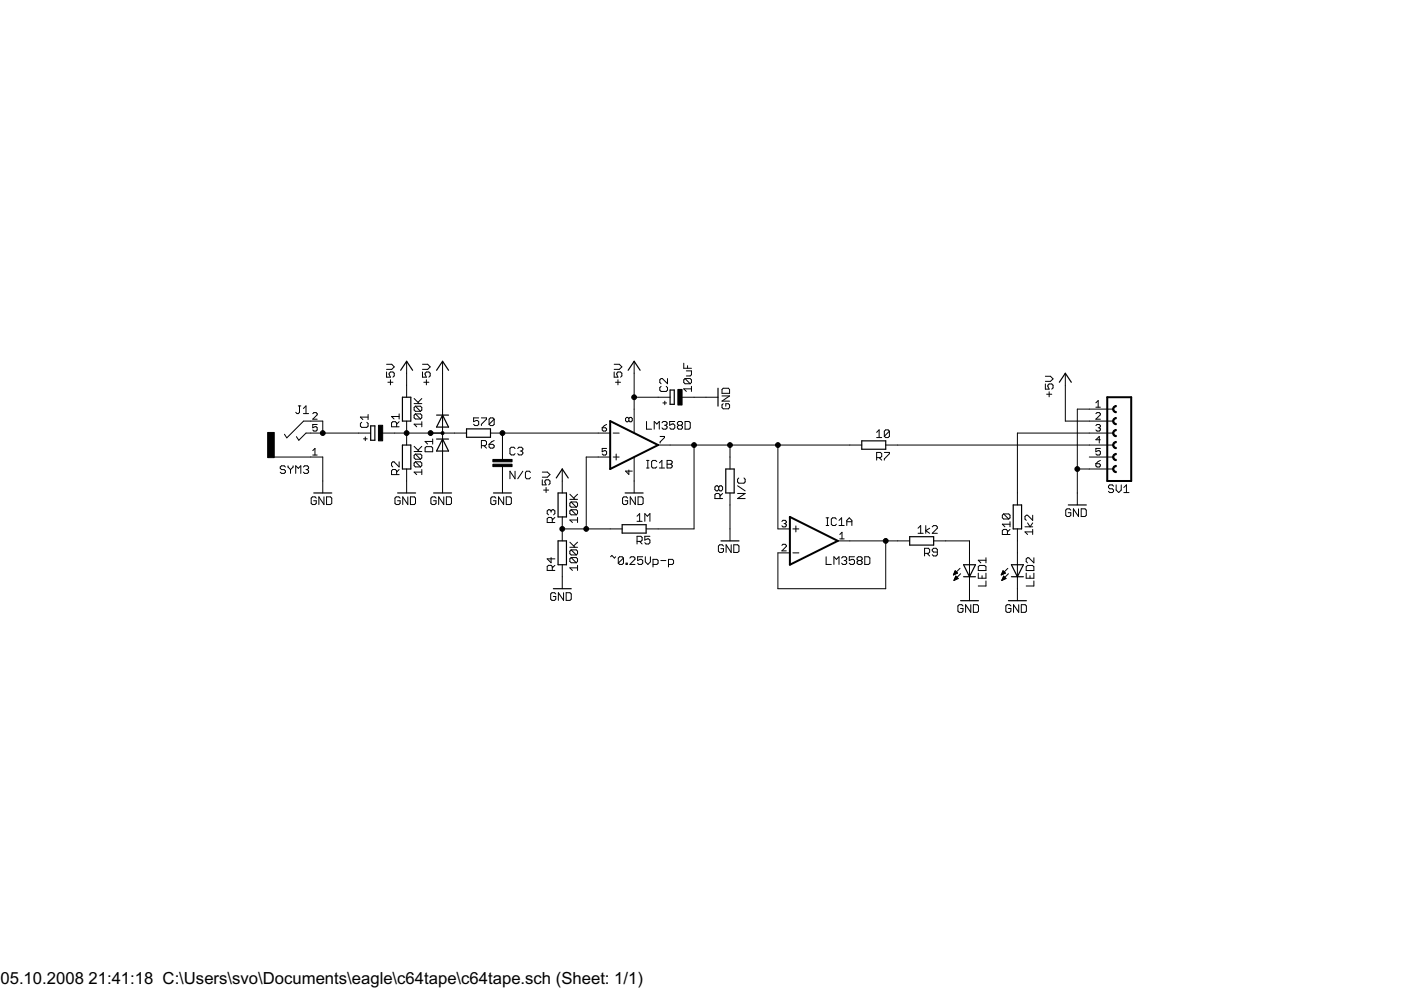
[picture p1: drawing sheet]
<svg xmlns="http://www.w3.org/2000/svg" width="297mm" height="210mm" viewBox="0 0 297 210" stroke-linecap="round" stroke-linejoin="round" font-family="sans-serif">
<defs><g id="words">
<g font-size="4">
<text x=".1" y="208.7">05.10.2008</text>
<text x="18.8" y="208.7">21:41:18 C:\Users\svo\Documents\eagle\c64tape\c64tape.sch (Sheet: 1/1)</text>
</g>
</g></defs>
<g fill="#000" stroke="#000" stroke-width=".21">
<path d="M82 78.9v1.1zM82 80h.8zM82 78.3h1.1zM82.5 79.1v.3zM82.5 79.1l.3-.2zM82.5 79.4l.3 .6zM82.8 78.9h.5zM83.1 78.3l.5-.5zM82 77.2h1.1zM83.3 78.9l.3 .2zM83.6 79.1v.6zM83.6 79.7l-.3 .3z"/>
<path d="M83.1 77.2l.5 .6zM86.2 76.6v2.5zM89.6 78.9v1.1zM89.6 80h.8zM89.6 78.3h1.1zM90.1 79.1v.3zM90.1 79.1l.3-.2zM90.1 79.4l.3 .6zM90.4 78.9h.5zM90.7 78.3l.5-.5zM89.6 77.2h1.1zM90.9 78.9l.3 .2z"/>
<path d="M91.2 79.1v.6zM91.2 79.7l-.3 .3zM90.7 77.2l.5 .6zM93.8 76.6v2.5zM93.8 79.1v7.6zM130.2 78.9v1.1zM130.2 80h.8zM130.2 78.3h1.1zM130.8 79.1v.3zM131 78.9l-.2 .2zM130.8 79.4l.2 .6zM131 78.9h.6z"/>
<path d="M131.3 78.3l.5-.5zM130.2 77.2h1.1zM131.6 78.9l.2 .2zM131.8 79.1v.6zM131.8 79.7l-.2 .3zM131.3 77.2l.5 .6zM134.5 76.6v2.5zM134.5 79.1v5.1zM145 77v1.1zM145.5 79.7h.8zM145.8 77.5v.6zM146.3 79.7l.3-.2z"/>
<path d="M146.6 78.6v.9zM145.5 78.6h1.1zM145 78.1h1.6zM221.6 79.8h1.1zM59.4 99v.3zM59.4 99.3l.3 .3zM59.4 99l.3-.2zM59.7 99.6h.5zM59.7 98.8h.5zM60.2 99.6l.3 .2zM60.2 98.8l.3 .2zM60.5 99.8v.3z"/>
<path d="M60.3 92.1l.5 .7zM61.1 98.8v.2zM61.1 99l.5 .6zM61.6 99.6l.5-.6zM61.6 99.6v.8zM62.1 98.8v.2zM62.7 98.8l.5 .5zM62.7 87.4l.3 .3zM63 87.7h.2zM63.2 99.3l.6-.5zM63.5 87.4l-.3 .3zM63.2 86.1h.6z"/>
<path d="M62.8 92.6l.6 .7zM63.5 86.1v1.3zM63.8 98.8v1.6zM64.3 99l.3-.2zM64.3 86.6l.6-.5zM64.3 87.7h1.1zM64.4 89.3l-3.6 3.5zM64.6 98.8h.6zM64.9 86.1v1.6zM64.9 91.8l-1.5 1.5zM65.2 98.8l.2 .2zM64.9 99.6h.3z"/>
<path d="M65.2 99.6l.2 .2zM65.4 99v.3zM65.4 99.3l-.2 .3zM65.4 99.8v.3zM64.4 89.3h1.5zM64.9 91.8h1zM58.1 96.9h7.8zM66.3 95.5l.5-.4zM66.3 96.5h.9zM66.3 88.9l.9-1zM66.3 90v.7zM66.3 90.7l.5-.2z"/>
<path d="M66.5 87.5l-.2 .2zM66.3 91.2l.2 .2zM66.8 95.1v1.4zM66.8 90.5h.2zM66.5 87.5h.5zM67 90.5l.2 .2zM66.5 91.4h.5zM66.3 88.9h.9zM67.2 87.7v.2zM67 87.5l.2 .2zM66.3 90h.9zM67.2 90.7v.5z"/>
<path d="M67.2 91.2l-.2 .2zM65.9 96.9h2.5zM65.9 89.3h2.5zM65.9 91.8h2.5zM68.4 89.3v2.5zM68.4 91.8h7.7zM68.4 96.9v5.1zM76.1 91.8h2.5zM76.4 89.8v.5zM76.4 90.3l.3 .3zM76.4 88.4h1.6zM76.4 89.8l.3-.3z"/>
<path d="M76.7 90.6h1.1zM76.4 88.4l.5 .6zM77.1 93h.8zM77.4 92.6v.8zM77.8 90.6l.2-.3zM78 89.8v.5zM77.8 89.5l.2 .3zM78 87.9v1.1zM82.2 81h1.1zM82.8 80.5v1.1zM83 89.7v.8zM83 89.7l.3-.3z"/>
<path d="M83 88.3h1.6zM83.3 99.5l-.3 .3zM83 98.2v.5zM83 98.7l.3 .3zM83.3 89.4h.5zM83.3 99.5h.5zM83.3 97.9l-.3 .3zM83 88.3l.5 .5zM83.3 97.9h.2zM81.1 91.8h2.6zM83.7 91.8h2.5zM83.8 89.4l.3 .3z"/>
<path d="M83.8 99.5l.3 .3zM84.1 89.7v.8zM84.1 89.9l.5-.5zM84.1 99.8v.8zM83 90.5h1.6zM84.6 87.8v1zM84.6 97.9v1.1zM83.5 97.9l1.1 1.1zM86.2 81.7v2.5zM86.2 89.3v2.5zM86.2 91.8v2.6zM86.2 79.1v2.6z"/>
<path d="M86.2 91.8h5.1zM87.8 89.9h1.6zM87.8 88v.6zM88.1 87.8l-.3 .2zM87.8 86.4v.5zM87.8 86.4l.3-.3zM87.8 85.6h1.6zM87.8 98.2v.5zM88.1 97.9l-.3 .3zM87.8 96.5v.6zM87.8 96.5l.3-.2zM87.8 95.7h1.6z"/>
<path d="M87.8 88.6l.3 .2zM88.1 87.8h1.1zM87.8 86.9l.3 .3zM88.1 86.1h1.1zM87.8 98.7l.3 .3zM88.1 97.9h1.1zM87.8 97.1l.3 .3zM88.1 96.3h1.1zM87.8 89.9l.5 .6zM88.6 85.3l.8-.8zM89.4 94.6l-.8 .9zM87.8 84.5l1.1 1.1z"/>
<path d="M87.8 94.6l1.1 1.1zM88.1 88.8h1.1zM89.2 87.8l.2 .2zM88.1 87.8l1.1 1zM88.1 87.2h1.1zM89.2 86.1l.2 .3zM88.1 86.1l1.1 1.1zM88.1 99h1.1zM89.2 97.9l.2 .3zM88.1 97.9l1.1 1.1zM88.1 97.4h1.1zM89.2 96.3l.2 .2z"/>
<path d="M88.1 96.3l1.1 1.1zM89.4 89.4v1.1zM89.4 88v.6zM89.2 88.8l.2-.2zM89.4 86.4v.5zM89.4 86.9l-.2 .3zM89.4 98.2v.5zM89.4 98.7l-.2 .3zM89.4 96.5v.6zM89.4 97.1l-.2 .3zM89.9 81h1zM90.1 95.8h1.6z"/>
<path d="M90.1 95v.8zM90.1 93.6h1.6zM90.4 94.7l-.3 .3zM90.4 80.5v1.1zM90.1 93.6l.6 .5zM91.3 91.8h2.5zM91.3 91.8h5.1zM90.4 94.7h1.1zM91.7 95v.8zM91.5 94.7l.2 .3zM91.7 93.1v1zM93.8 86.7v2.6z"/>
<path d="M93.8 88v1.3zM93.8 94.4v2.5zM93.8 88v5.1zM93.8 93.1v1.3zM96.4 91.8h2.5zM100.4 88.6v.8zM100.4 89.4l.6-.2zM100.4 90l.3 .2zM101 89.2h.2zM101.2 89.2l.3 .2zM100.7 90.2h.5zM100.4 88.6h1.1z"/>
<path d="M101.5 89.4v.6zM101.5 90l-.3 .2zM102.1 88.6h1zM102.1 90v.2zM102.1 93.4v1.6zM102.1 93.4h.8zM102.6 94.5l.5 .5zM102.9 93.4l.2 .3zM102.1 94.5h.8zM103.1 88.6v.3zM103.1 88.9l-1 1.1zM103.1 93.7v.5z"/>
<path d="M103.1 94.2l-.2 .3zM103.7 88.9v1.1zM103.7 88.9l.3-.3zM103.7 90l1.1-1.1zM103.7 94.2v.6zM103.7 94.8l.3 .2zM104 88.6h.5zM103.7 90l.3 .2zM104 95h.5zM104.2 93.7l-.5 .5zM104.5 88.6l.3 .3zM104 90.2h.5z"/>
<path d="M104.5 95l.3-.2zM103.7 94.2h.8zM104.8 88.9v1.1zM104.8 90l-.3 .2zM104.2 93.7l.6-.3zM104.8 94.5v.3zM104.5 94.2l.3 .3zM106.5 94.4v2.5zM106.5 96.9v.5zM106.5 98.9v.5zM104 91.8h2.5zM106.5 91.8h20.3z"/>
<path d="M106.5 91.8v2.6zM108.1 99.9l1.1 1.6zM108.1 95.1v1.1zM108.1 96.2l.3 .3zM108.4 94.8l-.3 .3zM108.4 96.5h.5zM108.4 94.8h.5zM109.2 96.2l-.3 .3zM108.9 94.8l.3 .3zM110 94.8l-.2 .3zM110 94.8h.6zM109.8 96.2l.2 .3z"/>
<path d="M110.6 94.8l.2 .3zM110.3 95.6h.3zM110.6 95.6l.2 .3zM110 96.5h.6zM110.8 95.1v.3zM110.8 95.4l-.2 .2zM110.8 95.9v.3zM110.8 96.2l-.2 .3zM111.4 100.2l.3-.3zM111.7 99.9h.5zM124.3 96.9v15.2zM126.8 91.8h2.6z"/>
<path d="M126.8 96.9h2.6zM124.3 96.9h2.5zM127.7 90.7v.5zM127.7 91.2l.2 .2zM127.7 95.1v.7zM127.7 95.8l.4-.3zM127.9 91.4h.5zM127.7 96.2l.2 .3zM127.7 90.7l.4-.5zM128.1 95.5h.3zM128.4 91.4l.2-.2zM127.7 90.7h.7z"/>
<path d="M128.4 95.5l.2 .3zM127.9 96.5h.5zM128.1 90.2l.5-.2zM128.6 90.9v.3zM128.4 90.7l.2 .2zM127.7 95.1h.9zM128.6 95.8v.4zM128.6 96.2l-.2 .3zM130 96.9h1.3zM130 91.8h1.3zM130.5 81h1.1zM130.6 96.3v1.2z"/>
<path d="M131 80.5v1.1zM132.6 88.7v.5zM132.6 88.7l.3-.2zM132.6 99.9l.7 .7zM132.6 89.2l.3 .2zM132.9 88.5h.2zM133.1 88.5l.2 .2zM132.9 89.4h.2zM133.6 88.5l-.3 .2zM133.1 89.4l.2-.2zM133.3 88.7v.5zM133.6 88.5h.2z"/>
<path d="M133.3 89.2l.3 .2zM133.8 88.5l.2 .2zM133.6 89.4h.2zM134 88.7v.5zM134 89.2l-.2 .2zM132.6 99.9h1.4zM134.5 86.7v5.1zM134.5 84.2v2.5zM137.1 89.4v1.6zM137.1 91h1.1zM137.1 99.2h.5zM137.1 97.6h.5z"/>
<path d="M137.4 97.6v1.6zM138.2 97.9v1.1zM138.2 99l.2 .2zM138.2 97.9l.2-.3zM138.4 99.2h.6zM138.7 89.4v1.6zM138.7 89.4l.6 .5zM138.4 97.6h.6zM139 99.2l.3-.2zM139.3 89.9l.5-.5zM139 97.6l.3 .3zM139.5 84.2h2.6z"/>
<path d="M134.5 84.2h5zM139.8 89.4v1.6zM139.8 98.1l.5-.5zM139.8 99.2h1.1zM139.9 82.2v.5zM139.9 82.7l.3 .3zM139.9 80.5v.6zM139.9 81.1l.3 .3zM140 92.5h.9zM140 93.7v.2zM139.9 82.2l.3-.3zM140.2 83h1z"/>
<path d="M140.2 80.3l-.3 .2zM140.3 97.6v1.6zM140.6 89.4l-.2 .2zM140.2 80.3h.2zM140.5 85.4h.8zM140.6 89.4h.6zM140.4 90.7l.2 .3zM140.9 92.5v.3zM140 93.7l.9-.9zM140.9 85v.8zM141.2 89.4l.2 .2zM140.9 90.2h.3z"/>
<path d="M141.2 90.2l.2 .2zM140.6 91h.6zM141.2 83l.3-.3zM141.4 89.6v.3zM141.4 89.9l-.2 .3zM141.4 90.4v.3zM141.4 90.7l-.2 .3zM141.4 97.6v1.6zM141.4 97.6h.8zM141.4 98.4h.8zM141.5 82.2v.5zM141.2 81.9l.3 .3z"/>
<path d="M141.5 80.3v1.1zM140.4 80.3l1.1 1.1zM142 89.4v.8zM142 90.2l.5-.3zM139.5 94.4h2.6zM142.1 94.4h5.1zM142.2 97.6l.3 .3zM142.2 98.4l.3 .3zM141.4 99.2h.8zM142 90.7l.3 .3zM142.5 89.9h.3zM142.5 97.9v.2z"/>
<path d="M142.5 98.1l-.3 .3zM142.5 98.7v.3zM142.2 99.2l.3-.2zM142.8 89.9l.3 .3zM142.3 91h.5zM142 89.4h1.1zM143.1 90.2v.5zM143.1 90.7l-.3 .3zM143.6 89.6l.3-.2zM143.6 90.4v.3zM143.6 90.4l.3-.2zM143.6 89.6v.3z"/>
<path d="M143.9 89.4h.5zM143.6 90.7l.3 .3zM143.6 89.9l.3 .3zM143.9 90.2h.5zM144.4 89.4l.3 .2zM144.4 90.2l.3 .2zM143.9 91h.5zM144.7 89.6v.3zM144.7 89.9l-.3 .3zM144.7 90.4v.3zM144.7 90.7l-.3 .3zM145 82.4h1.6z"/>
<path d="M145 80.5v.6zM145 80.5l.2-.2zM145.2 89.4v1.6zM145.2 91h.9zM145 81.1l.2 .3zM145.2 80.3h1.1zM145 82.4l.5 .6zM146.1 91l.2-.3zM145.2 89.4h.9zM145.2 81.4h1.1zM146.3 80.3l.3 .2zM145.2 80.3l1.1 1.1z"/>
<path d="M146.3 89.6v1.1zM146.1 89.4l.2 .2zM146.6 81.9v1.1zM146.6 80.5v.6zM146.6 81.1l-.3 .3zM144.6 84.2h2.6zM147.2 94.4v17.7zM147.2 94.4h7.6zM149.7 84.2h2.5zM147.2 84.2h2.5zM153.1 85.9v.5zM153.1 86.4l.2 .3z"/>
<path d="M153.1 85l1.6-1.1zM153.1 83.4h1.6zM153.1 82.6v.8zM153.1 85.9l.2-.3zM153.3 86.7h1.1zM153.3 82.3l-.2 .3zM153.9 85.6v.5zM154.7 86.4l-.3 .3zM153.9 85.6h.5zM153.3 82.3h1.1zM154.7 85.9v.5zM154.4 85.6l.3 .3z"/>
<path d="M153.1 85h1.6zM153.1 83.9h1.6zM154.7 82.6v.8zM154.4 82.3l.3 .3zM154.8 96.9v2.5zM154.8 94.4v2.5zM154.8 94.4h10.1zM164.9 94.4h15.3zM180.2 94.4h2.5zM185.9 91.7l.5-.6zM185.9 92.8h1zM185.9 95.9v1.7z"/>
<path d="M185.9 95.9h.8zM186.4 91.1v1.7zM186.4 97l.5 .6zM186.7 95.9l.2 .3zM185.9 97h.8zM186.9 96.2v.6zM186.9 96.8l-.2 .2zM187.5 91.4v1.1zM187.5 91.4l.3-.3zM187.5 92.5l1.1-1.1zM187.5 95.9h1.1zM187.5 97.3v.3z"/>
<path d="M187.8 91.1h.5zM187.5 92.5l.3 .3zM188.3 91.1l.3 .3zM187.8 92.8h.5zM188.6 91.4v1.1zM188.6 92.5l-.3 .3zM188.6 95.9v.3zM188.6 96.2l-1.1 1.1zM187.8 94.4h2.5zM190.3 94.4h40.6zM215.7 91.8v12.7zM221.6 81.4v1.1z"/>
<path d="M221.6 82.5h.8zM221.6 80.9h1.1zM221.9 83.6h1.1zM222.2 81.7v.3zM222.2 81.7l.2-.3zM222.4 83.1v1zM222.2 82l.2 .5zM222.4 81.4h.6zM222.7 80.9l.6-.6zM223 81.4l.3 .3zM223.3 81.7v.5zM223.3 82.2l-.3 .3z"/>
<path d="M222.7 79.8l.6 .5zM225.9 79.1v2.6zM225.9 81.7v7.6zM228.4 99.4v5.1zM228.4 86.7v12.7zM230.9 86.7h5.1zM230.9 89.3h5.1zM230.9 91.8h5.1zM230.9 94.4h5.1zM230.9 96.9h5.1zM230.9 99.4h5.1zM228.4 99.4h2.5z"/>
<path d="M228.4 86.7h2.5zM225.9 89.3h5zM215.7 91.8h15.2zM232.3 85.4l.5-.5zM232.3 86.3h1zM232.3 88.9l1-1zM232.3 90.2l.3-.2zM232.3 93.2h1zM232.3 95.1v.7zM232.3 95.8l.5-.3zM232.3 98.3v.5zM232.3 98.8l.3 .2z"/>
<path d="M232.3 87.7l.3-.2zM232.6 90h.5zM232.3 91.2l.3 .2zM232.3 96.2l.3 .3zM232.6 99h.5zM232.8 84.9v1.4zM232.8 95.5h.3zM232.3 98.3l.5-.4zM232.6 87.5h.5zM233.1 90l.2 .2zM232.8 90.7h.3zM233.1 90.7l.2 .2z"/>
<path d="M232.6 91.4h.5zM233.1 92.5v1.4zM232.3 93.2l.8-.7zM233.1 95.5l.2 .3zM232.6 96.5h.5zM233.3 98.8l-.2 .2zM232.3 98.3h.8zM232.3 88.9h1zM233.3 87.7v.2zM233.1 87.5l.2 .2zM233.3 90.2v.3zM233.3 90.5l-.2 .2z"/>
<path d="M233.3 90.9v.3zM233.3 91.2l-.2 .2zM232.3 95.1h1zM233.3 95.8v.4zM233.3 96.2l-.2 .3zM232.8 97.9l.5-.3zM233.3 98.6v.2zM233.1 98.3l.2 .3zM59.4 100.1l.3 .3zM59.7 100.4h.5zM60.2 100.4l.3-.3zM62.7 98.8v1.6z"/>
<path d="M64.3 100.1l.3 .3zM64.6 100.4h.6zM65.2 100.4l.2-.3zM66 105.6v1.1zM66 106.7l.2 .3zM66.2 105.3l-.2 .3zM66.2 107h.6zM66.2 105.3h.6zM66.8 107l.3-.3zM66.8 105.3l.3 .3zM67.1 106.2v.5zM66.5 106.2h.6z"/>
<path d="M67.6 105.3v1.7zM67.6 105.3l1.1 1.7zM68.4 102v2.5zM68.7 105.3v1.7zM69.2 105.3v1.7zM69.2 107h.9zM70.1 107l.2-.3zM69.2 105.3h.9zM70.3 105.6v1.1zM70.1 105.3l.2 .3zM83 99.8v.8zM83.7 105.6v1.1z"/>
<path d="M83.7 106.7l.3 .3zM84 105.3l-.3 .3zM84 107h.6zM84.6 99.5l-.5 .6zM84 105.3h.6zM84.6 107l.2-.3zM83 100.6h1.6zM84.6 105.3l.2 .3zM84.8 106.2v.5zM84.3 106.2h.5zM85.4 105.3v1.7zM85.4 105.3l1.1 1.7z"/>
<path d="M86.2 99.4v2.6zM86.2 102v2.5zM86.5 105.3v1.7zM87 105.3v1.7zM87 107h.8zM87.8 100.1h1.6zM88.1 106.7l-.3 .3zM87 105.3h.8zM88.1 105.6v1.1zM87.8 105.3l.3 .3zM87.8 100.1l.5 .5zM89.4 99.5v1.1z"/>
<path d="M91.4 105.6v1.1zM91.4 106.7l.2 .3zM91.6 105.3l-.2 .3zM91.6 107h.6zM91.6 105.3h.6zM92.2 107l.3-.3zM92.2 105.3l.3 .3zM92.5 106.2v.5zM91.9 106.2h.6zM93 105.3v1.7zM93 105.3l1.1 1.7zM93.8 102v2.5z"/>
<path d="M93.8 96.9v5.1zM94.1 105.3v1.7zM94.6 105.3v1.7zM94.6 107h.8zM95.4 107l.3-.3zM94.6 105.3h.8zM95.7 105.6v1.1zM95.4 105.3l.3 .3zM104.1 105.6v1.1zM104.1 106.7l.2 .3zM104.3 105.3l-.2 .3zM104.3 107h.6z"/>
<path d="M104.3 105.3h.6zM105.1 106.7l-.2 .3zM104.9 105.3l.2 .3zM105.1 106.2v.5zM104.6 106.2h.5zM105.7 105.3v1.7zM105.7 105.3l1.1 1.7zM106.5 99.4v2.6zM106.5 102v2.5zM106.8 105.3v1.7zM107.3 105.3v1.7zM107.3 107h.8z"/>
<path d="M108.1 99.9v1.6zM108.1 107l.3-.3zM107.3 105.3h.8zM108.4 105.6v1.1zM108.1 105.3l.3 .3zM109.2 99.9v1.6zM110.8 99.9l-1 1.6zM111.4 100.2v1.1zM111.4 101.3l.3 .2zM111.7 101.5h.5zM112.2 101.5l.3-.2zM112.2 99.9l.3 .3z"/>
<path d="M115 101.7v1.1zM115 102.8h.8zM115 101.2h1.1zM115.3 103.9h1zM115.5 102v.3zM115.8 101.7l-.3 .3zM115.8 103.4v1zM115.5 102.3l.3 .5zM115.8 101.7h.5zM116 110v.8zM116 110l.3-.3zM116 108.3v.6z"/>
<path d="M116 108.3l.3-.2zM116 118.5l.8 .8zM116.1 101.2l.5-.6zM115 100.1h1.1zM116.3 109.7h.5zM116 108.9l.3 .3zM116.3 108.1h.3zM116.3 119.9h.5zM116.3 101.7l.3 .3zM116.6 108.1l.2 .2zM116.6 102v.5zM116.6 102.5l-.3 .3z"/>
<path d="M116.1 100.1l.5 .5zM116.8 109.7l.3 .3zM116.8 108.3v.3zM116.8 108.3l.3-.2zM116.8 119.9l.3 .2zM116.8 118.2v1.1zM117.1 110v.8zM117.1 110.3l.5-.6zM117.1 108.1h.3zM117.4 108.1l.2 .2zM116 110.8h1.6zM117.6 108.3v.6z"/>
<path d="M117.6 108.9l-.2 .3zM116 118.5h1.6zM119.2 102v2.5zM119.2 109.6v2.5zM119.2 112.1v2.6zM119.2 99.4v2.6zM120.8 110.3h1.6zM120.8 108.3v.6zM120.8 108.3l.3-.2zM120.8 106.7v.6zM121.1 106.4l-.3 .3zM120.8 105.9h1.6z"/>
<path d="M120.8 118.5v.5zM120.8 118.5l.3-.3zM120.8 116.9v.5zM121.1 116.6l-.3 .3zM120.8 116h1.6zM120.8 108.9l.3 .3zM121.1 108.1h1.1zM120.8 107.3l.3 .2zM121.1 106.4h1.1zM120.8 119l.3 .3zM121.1 118.2h1.1zM120.8 117.4l.3 .3z"/>
<path d="M121.1 116.6h1.1zM120.8 110.3l.6 .5zM121.6 105.6l.8-.8zM121.6 115.8l.8-.8zM120.8 104.8l1.1 1.1zM120.8 115l1.1 1zM121.1 109.2h1.1zM122.2 108.1l.2 .2zM121.1 108.1l1.1 1.1zM121.1 107.5h1.1zM122.2 106.4l.2 .3zM121.1 106.4l1.1 1.1z"/>
<path d="M121.1 119.3h1.1zM122.2 118.2l.2 .3zM121.1 118.2l1.1 1.1zM121.1 117.7h1.1zM122.2 116.6l.2 .3zM121.1 116.6l1.1 1.1zM122.4 109.7v1.1zM122.4 108.3v.6zM122.4 108.9l-.2 .3zM122.4 106.7v.6zM122.4 107.3l-.2 .2zM122.4 118.5v.5z"/>
<path d="M122.4 119l-.2 .3zM122.4 116.9v.5zM122.4 117.4l-.2 .3zM124.3 112.1h5.1zM119.2 112.1h5.1zM129.4 112.1h2.5zM129.5 118l.2-.2zM129.7 117.8l.6 .5zM130.3 118.3l.2-.3zM131.1 118.3v1.1zM131.4 118l-.3 .3zM131.1 119.4l1.1-1.1z"/>
<path d="M131.4 118h.5zM131.1 119.4l.3 .3zM131.9 118l.3 .3zM131.4 119.7h.5zM132 105.6v1.1zM132 106.7l.3 .3zM132.2 118.3v1.1zM132.2 119.4l-.3 .3zM132.3 105.3l-.3 .3zM132.3 107h.5zM132.7 119.4v.3zM132.7 119.4h.3z"/>
<path d="M132.3 105.3h.5zM132.8 107l.3-.3zM133 119.4v.3zM132.7 119.7h.3zM132.8 105.3l.3 .3zM133.1 106.2v.5zM132.5 106.2h.6zM133.3 99.7v.9zM133.5 119.7l1.1-1.1zM133.6 105.3v1.7zM133.6 105.3l1.1 1.7zM133.8 118l-.3 .3z"/>
<path d="M133.8 118h.6zM134.5 96.9v5.1zM134.5 102v2.5zM133.5 119.7h1.1zM134.6 118.3v.3zM134.4 118l.2 .3zM134.7 105.3v1.7zM135.1 109.5l.5-.6zM135.1 110.5h1zM135.1 113.7v1.6zM135.1 113.7h.8zM135.2 118v.9z"/>
<path d="M135.2 118.9l.5-.3zM135.3 105.3v1.7zM135.3 107h.8zM135.2 119.4l.2 .3zM135.6 108.9v1.6zM135.6 114.8l.5 .5zM135.7 118.6h.3zM135.9 113.7l.2 .3zM135.1 114.8h.8zM136 118.6l.3 .3zM135.4 119.7h.6zM136.1 107l.3-.3z"/>
<path d="M135.3 105.3h.8zM136.1 114v.5zM136.1 114.5l-.2 .3zM135.2 118h1.1zM136.3 118.9v.5zM136.3 119.4l-.3 .3zM136.4 105.6v1.1zM136.1 105.3l.3 .3zM136.7 108.9v1.6zM136.7 108.9l.5 .6zM136.7 113.7v.8zM136.7 114.5l.5-.2z"/>
<path d="M136.8 118v1.1zM136.8 119.1l.6 .6zM136.7 115.1l.3 .2zM137.2 109.5l.6-.6zM137.2 114.3h.3zM137.9 119.1l-.5 .6zM137.5 114.3l.3 .2zM137 115.3h.5zM137.8 108.9v1.6zM136.7 113.7h1.1zM137.8 114.5v.6zM137.8 115.1l-.3 .2z"/>
<path d="M137.9 118v1.1zM138.5 118.6h.8zM139.3 118.6l.2 .3zM138.5 119.7h.8zM137 112.1h2.5zM139.5 118.9v.5zM139.5 119.4l-.2 .3zM140.1 118.9h1.1zM141.7 118.6h.8zM142.5 118.6l.3 .3zM141.7 119.7h.8zM142.8 118.9v.5z"/>
<path d="M142.8 119.4l-.3 .3zM139.5 112.1h7.7zM151.6 104.9v.8zM151.8 104.6l-.2 .3zM151.6 103.3v.5zM151.8 103l-.2 .3zM151.8 104.6h.6zM151.6 103.8l.2 .3zM151.8 103h.3zM152.1 103l.3 .3zM151.8 104.1h.3zM152.3 115.8v1.1z"/>
<path d="M152.3 116.9l.3 .2zM152.4 104.6l.3 .3zM152.4 103.3l.3-.3zM152.4 103.8l-.3 .3zM152.4 103.3v.5zM152.6 115.5l-.3 .3zM152.6 117.1h.5zM152.7 104.9v.8zM152.7 105.2l.5-.6zM152.7 103h.2zM152.4 103.8l.3 .3zM152.9 103l.3 .3z"/>
<path d="M152.7 104.1h.2zM152.6 115.5h.5zM153.1 117.1l.3-.2zM151.6 105.7h1.6zM153.2 103.3v.5zM153.2 103.8l-.3 .3zM153.1 115.5l.3 .3zM153.4 116.3v.6zM152.8 116.3h.6zM153.9 115.5v1.6zM153.9 115.5l1.1 1.6zM154.8 104.5v2.6z"/>
<path d="M154.8 112.1v2.6zM154.8 107.1v5zM155 115.5v1.6zM155.6 115.5v1.6zM155.6 117.1h.8zM156.4 105.7l1.6-1.1zM156.4 101.6v.6zM156.4 102.2l.2 .2zM156.4 117.1l.3-.2zM155.6 115.5h.8zM156.6 101.3l-.2 .3zM156.6 102.4h1.1z"/>
<path d="M156.7 115.8v1.1zM156.4 115.5l.3 .3zM158 102.2l-.3 .2zM156.4 105.7h1.6zM156.4 104.6h1.6zM156.4 103l1.6 1.1zM158 101.6v.6zM157.7 101.3l.3 .3zM164.9 117.2h2.6zM164.9 112.1h2.6zM164.9 94.4v17.7zM164.9 117.2v7.6z"/>
<path d="M165.8 116.8l.9-.9zM165.8 110.6l.2-.3zM166 115.4l-.2 .2zM166 110.3h.5zM165.8 111.5l.2 .2zM166 115.4h.5zM166.5 110.3l.2 .3zM166.2 111h.3zM166.5 111l.2 .3zM166 111.7h.5zM165.8 116.8h.9zM166.7 115.6v.3z"/>
<path d="M166.5 115.4l.2 .2zM166.7 110.6v.2zM166.7 110.8l-.2 .2zM166.7 111.3v.2zM166.7 111.5l-.2 .2zM168.1 112.1h1.3zM168.1 117.2h1.3zM168.7 111.5v1.3zM175.2 118v1.7zM175.2 119.7h1.1zM175.2 111.4h.5zM175.2 109.8h.5z"/>
<path d="M175.4 109.8v1.6zM176.3 110.1v1zM176.3 111.1l.2 .3zM176.3 110.1l.2-.3zM176.5 111.4h.6zM176.8 118v1.7zM176.8 118l.5 .6zM176.5 109.8h.6zM177.1 111.4l.2-.3zM177.3 118.6l.6-.6zM177.1 109.8l.2 .3zM177.9 118v1.7z"/>
<path d="M177.9 110.3l.5-.5zM177.9 111.4h1.1zM178.1 113.3l.4-.4zM178.1 114.3h.9zM178.4 118.3l.3-.3zM178.4 109.8v1.6zM178.5 112.9v1.4zM178.7 118h.6zM178.4 119.4l.3 .3zM179.3 118l.2 .3zM179 118.9h.3zM179.3 118.9l.2 .2z"/>
<path d="M178.7 119.7h.6zM179.5 118.3v.3zM179.5 118.6l-.2 .3zM179.5 119.1v.3zM179.5 119.4l-.2 .3zM179.5 110.3v1.1zM180.1 109.8l-.6 .5zM179.5 110.6h1.1zM180.1 118v.9zM180.1 118.9l.5-.3zM180.1 109.8l.5 .5zM177.6 114.7h2.6z"/>
<path d="M180.1 119.4l.2 .3zM180.6 118.6h.3zM180.6 110.3v1.1zM180.9 118.6l.3 .3zM180.3 119.7h.6zM180.1 118h1.1zM181.2 118.9v.5zM181.2 119.4l-.3 .3zM181.7 118.3l.3-.3zM181.7 119.1v.3zM181.7 119.1l.3-.2zM181.7 118.3v.3z"/>
<path d="M182 118h.5zM181.7 119.4l.3 .3zM181.7 118.6l.3 .3zM182 118.9h.5zM182.5 118l.3 .3zM182.5 118.9l.3 .2zM182 119.7h.5zM182.8 118.3v.3zM182.5 118.9l.3-.3zM182.8 119.1v.3zM182.8 119.4l-.3 .3zM183.3 118v1.7z"/>
<path d="M183.3 119.7h.8zM184.4 119.4l-.3 .3zM183.3 118h.8zM184.4 118.3v1.1zM184.1 118l.3 .3zM180.2 114.7h7.6zM190.3 114.7h2.6zM187.8 114.7h2.5zM195.2 111.4l-.6 .6zM194.6 113.1h1.1zM195.2 111.4v1.7zM196 116.2v1.7z"/>
<path d="M196 116.2h.8zM196.3 111.4v1.7zM196.3 112.5l.8-.5zM196.6 117.3l.5 .6zM196.8 116.2l.3 .3zM196 117.3h.8zM196.3 112.5l.8 .6zM197.1 116.5v.6zM197.1 117.1l-.3 .2zM197.7 113.1l1-1.1zM197.7 117.6l.2 .3zM197.7 116.5v.3z"/>
<path d="M197.7 116.8l.2 .3zM197.9 111.4l-.2 .3zM197.9 117.9h.6zM197.9 116.2l-.2 .3zM197.9 117.1h.8zM197.9 111.4h.6zM198.5 117.9l.2-.3zM197.9 116.2h.6zM197.7 113.1h1zM198.7 111.7v.3zM198.5 111.4l.2 .3zM198.7 116.5v1.1z"/>
<path d="M198.5 116.2l.2 .3zM198 114.7h2.5zM200.5 114.7h5zM205.5 117.2v2.5zM205.5 119.7v2.6zM205.5 114.7v2.5zM207.4 118.8h1.6zM207.4 120.2l.3-.3zM207.4 118.8l.6 .5zM207.7 119.9h1.1zM209 118.3v1zM212.5 112.5v.8z"/>
<path d="M212.5 112.5l.3-.3zM212.5 111.1h1.6zM212.5 109.2v.6zM212.5 109.2l.3-.2zM212.8 112.2h.5zM212.5 109.8l.3 .2zM212.8 109h1.1zM212.5 111.1l.6 .6zM213.3 112.2l.3 .3zM213.6 112.5v.8zM213.6 112.8l.5-.6zM212.8 110h1.1z"/>
<path d="M213.9 109l.2 .2zM212.8 109l1.1 1zM212.5 113.3h1.6zM214.1 110.6v1.1zM214.1 109.2v.6zM213.9 110l.2-.2zM215.7 117.2v2.5zM215.7 119.7v2.6zM215.7 104.5v2.6zM215.7 112.1v2.6zM215.7 114.7v2.5zM217.3 112.8h1.6z"/>
<path d="M217.3 109.5v.6zM217.3 110.1l.3 .2zM217.6 118.5v.6zM217.6 119.1l.2 .2zM217.6 109.2l-.3 .3zM217.6 120.2l.2-.3zM217.6 118.5l.2-.2zM217.3 112.8l.6 .5zM217.6 109.2h.3zM217.8 118.3h.3zM217.9 110.9l.5 .8zM217.8 119.9h1.1z"/>
<path d="M218.9 112.2v1.1zM217.3 111.7h1.6zM218.9 110.9l-.5 .8zM218.9 109.2v1.1zM217.9 109.2l1 1.1zM219.2 118.3v1zM218.1 118.3l1.1 1zM226 108.2v1zM226 109.2l.2 .3zM226.2 107.9l-.2 .3zM226.2 109.5h.6zM226.2 107.9h.6z"/>
<path d="M226.8 109.5l.2-.3zM226.8 107.9l.2 .3zM227 108.7v.5zM226.5 108.7h.5zM227.6 107.9v1.6zM227.6 107.9l1.1 1.6zM228.4 104.5v2.6zM228.7 107.9v1.6zM229.2 107.9v1.6zM229.2 109.5h.8zM230 109.5l.3-.3zM229.2 107.9h.8z"/>
<path d="M230.3 108.2v1zM230 107.9l.3 .3zM235 103.1v.3zM235 103.4l.3 .2zM235.3 102.8l-.3 .3zM235.3 103.6h.5zM235 104.2l.3 .2zM235.3 102.8h.5zM235.8 103.6l.3 .3zM235.3 104.4h.5zM235.8 102.8l.3 .3zM236.1 103.9v.3z"/>
<path d="M235.8 104.4l.3-.2zM236.6 102.8v1.1zM236.6 103.9l.6 .5zM237.2 104.4l.5-.5zM237.7 102.8v1.1zM238.3 103.4l.5-.6zM238.3 104.4h1.1zM238.8 102.8v1.6zM116 120.1v.8zM116 120.1l.3-.2zM116.8 125.9v1.1zM116.8 127l.2 .3z"/>
<path d="M117 125.7l-.2 .2zM117 127.3h.6zM117.1 120.1v.8zM117.1 120.4l.5-.5zM117 125.7h.6zM117.8 127l-.2 .3zM116 120.9h1.6zM117.6 125.7l.2 .2zM117.8 126.5v.5zM117.3 126.5h.5zM118.4 125.7v1.6zM118.4 125.7l1.1 1.6z"/>
<path d="M119.2 119.7v2.6zM119.2 122.3v2.5zM119.5 125.7v1.6zM120 125.7v1.6zM120 127.3h.8zM120.8 120.4h1.6zM120.8 127.3l.3-.3zM120 125.7h.8zM121.1 125.9v1.1zM120.8 125.7l.3 .2zM120.8 120.4l.6 .5zM122.4 119.9v1z"/>
<path d="M138.5 118.6v1.6zM141.7 118.6v1.6zM164.9 124.8h22.9zM187.8 114.7v10.1zM202.5 121l-.4 .9zM202.2 121.8h.1zM202.2 121.7h.4zM202.3 121.6h.5zM202.6 122.2l-.3 .8zM202.3 121.5h.7zM202.3 122.9h.2zM202.4 122.8h.4z"/>
<path d="M202.4 121.4h.5zM202.4 121.2h.3zM202.4 122.7h.7zM202.5 121.1h.1zM202.5 122.6h.6zM202.5 121l.5 .5zM202.5 122.4h.4zM202.6 122.3h.2zM202.6 122.2l.6 .5zM202.1 121.9l.9-.4zM203.1 128.5v1.1zM203.1 129.6l.3 .2z"/>
<path d="M202.3 123l.9-.3zM203.4 128.2l-.3 .3zM203.4 129.8h.5zM202.1 121.9l1.4-1.4zM203.7 121.6l-1.4 1.4zM203.4 128.2h.5zM204.2 129.6l-.3 .2zM203.9 128.2l.3 .3zM204.2 129v.6zM203.6 129h.6zM204.7 128.2v1.6zM204.7 128.2l1.1 1.6z"/>
<path d="M205.5 122.3v2.5zM205.5 124.8v2.6zM205.8 128.2v1.6zM206.4 128.2v1.6zM206.4 129.8h.8zM207.5 129.6l-.3 .2zM206.4 128.2h.8zM207.4 124.2h1.6zM207.4 121.5v1.1zM207.4 122.6h1.6zM207.4 121h1.6zM207.4 120.2v.8z"/>
<path d="M207.5 128.5v1.1zM207.2 128.2l.3 .3zM208.2 122.1v.5zM209 123.2v1zM209 121.5v1.1zM209 120.2v.8zM208.8 119.9l.2 .3zM212.7 121l-.4 .9zM212.3 121.8h.1zM212.4 121.7h.3zM212.8 122.2l-.4 .8zM212.4 121.6h.6z"/>
<path d="M212.5 121.5h.6zM212.5 122.9h.2zM212.5 121.4h.5zM212.5 122.8h.5zM212.6 121.2h.3zM212.6 122.7h.7zM212.6 121.1h.2zM212.6 122.6h.6zM212.7 121l.5 .5zM212.7 122.4h.4zM212.7 122.3h.3zM212.8 122.2l.5 .5z"/>
<path d="M212.3 121.9l.9-.4zM213.3 128.5v1.1zM213.3 129.6l.2 .2zM212.4 123l.9-.3zM213.5 128.2l-.2 .3zM213.5 129.8h.6zM213.7 120.5l-1.4 1.4zM213.8 121.6l-1.4 1.4zM213.5 128.2h.6zM214.1 129.8l.2-.2zM214.1 128.2l.2 .3zM214.3 129v.6z"/>
<path d="M213.8 129h.5zM214.9 128.2v1.6zM214.9 128.2l1.1 1.6zM215.7 122.3v2.5zM215.7 124.8v2.6zM216 128.2v1.6zM216.5 128.2v1.6zM216.5 129.8h.8zM217.6 129.6l-.3 .2zM216.5 128.2h.8zM217.6 124.2h1.6zM217.6 121.5v1.1z"/>
<path d="M217.6 122.6h1.6zM217.6 121h1.6zM217.6 120.2v.8zM217.6 128.5v1.1zM217.3 128.2l.3 .3zM218.4 122.1v.5zM219.2 123.2v1zM219.2 121.5v1.1zM219.2 120.2v.8zM218.9 119.9l.3 .3z"/>
<path d="M236.1 91.3l.6-.2v.2a.51 .51 0 0 0-.5 .5 .51 .51 0 0 0 .5 .5v.3a.76 .76 0 0 1-.7-.5 .76 .76 0 0 1 .1-.8z" fill-rule="evenodd"/>
<path d="M236.1 88.8l.6-.3v.3a.51 .51 0 0 0-.5 .5 .51 .51 0 0 0 .5 .5v.2a.76 .76 0 0 1-.7-.4 .76 .76 0 0 1 .1-.8z" fill-rule="evenodd"/>
<path d="M236.1 86.2l.6-.2v.2a.51 .51 0 0 0-.5 .5 .51 .51 0 0 0 .5 .5v.3a.76 .76 0 0 1-.7-.5 .76 .76 0 0 1 .1-.8z" fill-rule="evenodd"/>
<path d="M236.1 96.4l.6-.3v.3a.51 .51 0 0 0-.5 .5 .51 .51 0 0 0 .5 .5v.3a.77 .77 0 0 1-.7-.5 .77 .77 0 0 1 .1-.8z" fill-rule="evenodd"/>
<path d="M236.1 93.8l.6-.2v.3a.51 .51 0 0 0-.5 .5 .51 .51 0 0 0 .5 .5v.2a.77 .77 0 0 1-.7-.5 .77 .77 0 0 1 .1-.8z" fill-rule="evenodd"/>
<path d="M236.1 98.9l.6-.2v.2a.51 .51 0 0 0-.5 .5 .51 .51 0 0 0 .5 .5v.3a.77 .77 0 0 1-.7-.5 .77 .77 0 0 1 .1-.8z" fill-rule="evenodd"/>
<circle cx="68.4" cy="91.8" r=".51"/>
<circle cx="86.2" cy="91.8" r=".51"/>
<circle cx="91.3" cy="91.8" r=".51"/>
<circle cx="93.8" cy="91.8" r=".33"/>
<circle cx="106.5" cy="91.8" r=".51"/>
<circle cx="134.5" cy="84.2" r=".51"/>
<circle cx="147.2" cy="94.4" r=".51"/>
<circle cx="154.8" cy="94.4" r=".51"/>
<circle cx="164.9" cy="94.4" r=".51"/>
<circle cx="228.4" cy="99.4" r=".51"/>
<circle cx="119.2" cy="112.1" r=".51"/>
<circle cx="124.3" cy="112.1" r=".51"/>
<circle cx="187.8" cy="114.7" r=".51"/>
</g>
<path d="M129.4 89.3v10.1zM129.4 89.3l10.1 5.1zM129.4 99.4l10.1-5zM234.8 84.2h5zM234.8 84.2v17.8zM167.5 109.6v10.1zM167.5 119.7l10.1-5zM167.5 109.6l10.1 5.1zM239.8 84.2v17.8zM234.8 102h5z" fill="#000" stroke="#000" stroke-width=".42"/>
<path d="M56.7 91.7h1.4v5.3h-1.4zM80.2 90.2h.9v3.3h-.9zM104.5 98.4h4.1v.5h-4.1zM104.5 97.4h4.1v.5h-4.1zM143.7 82.6h.9v3.3h-.9z" fill="#000" stroke="#000" stroke-width=".21"/>
<g fill="#000" stroke="#000" stroke-width=".25">
<path d="M86.2 76.6l-1.3 1.9zM86.2 76.6l1.3 1.9zM93.8 76.6l-1.2 1.9zM93.8 76.6l1.3 1.9zM134.5 76.6l-1.3 1.9zM134.5 76.6l1.2 1.9zM225.9 79.1l-1.3 1.9zM78.6 93.3h.9zM78.6 90.3v3zM79.5 90.3v3zM78.6 90.3h.9zM85.3 84.2v5.1z"/>
<path d="M85.3 94.4v5zM87.1 84.2v5.1zM85.3 84.2h1.8zM85.3 89.3h1.8zM87.1 94.4v5zM85.3 94.4h1.8zM85.3 99.4h1.8zM93.8 88l-1.2 2.6zM93.8 93.1l-1.2 2.5zM93.8 88l1.3 2.6zM92.6 88h1.2zM93.8 93.1l1.3 2.5z"/>
<path d="M92.6 93.1h1.2zM93.8 88h1.3zM92.6 90.6h2.5zM93.8 93.1h1.3zM92.6 95.6h2.5zM98.9 92.7h5.1zM98.9 90.9v1.8zM98.9 90.9h5.1zM104 90.9v1.8zM119.2 99.4l-1.3 1.9zM142.1 85.7h.9zM142.1 82.7v3z"/>
<path d="M143 82.7v3zM142.1 82.7h.9zM152.2 82.3v3.8zM153.9 99.4v5.1zM153.9 99.4h1.8zM182.7 95.2h5.1zM182.7 93.5v1.7zM182.7 93.5h5.1zM187.8 93.5v1.7zM225.9 79.1l1.2 1.9zM66.5 104.5h3.8zM84.3 104.5h3.8z"/>
<path d="M91.9 104.5h3.8zM104.6 104.5h3.8zM118.3 104.5v5.1zM118.3 114.7v5zM120.1 104.5v5.1zM118.3 104.5h1.8zM118.3 109.6h1.8zM120.1 114.7v5zM118.3 114.7h1.8zM118.3 119.7h1.8zM119.2 99.4l1.3 1.9zM131.9 113h5.1z"/>
<path d="M131.9 111.3v1.7zM132.5 104.5h3.9zM131.9 111.3h5.1zM137 111.3v1.7zM152.9 114.7h3.8zM155.7 99.4v5.1zM153.9 104.5h1.8zM192.9 115.6h5.1zM192.9 113.8v1.8zM192.9 113.8h5.1zM198 113.8v1.8zM204.3 119.7h1.2z"/>
<path d="M206.8 119.7l-1.3 2.6zM205.5 119.7h1.3zM214.8 107.1v5zM214.4 119.7h1.3zM216.6 107.1v5zM214.8 107.1h1.8zM214.8 112.1h1.8zM217 119.7l-1.3 2.6zM215.7 119.7h1.3zM226.5 107.1h3.8zM117.3 124.8h3.8zM203.7 127.4h3.8z"/>
<path d="M204.3 119.7l1.2 2.6zM204.3 122.3h1.2zM205.5 122.3h1.3zM213.8 127.4h3.8zM214.4 119.7l1.3 2.6zM214.4 122.3h1.3zM215.7 122.3h1.3z"/>
</g>
<use href="#words"/>
</svg>
